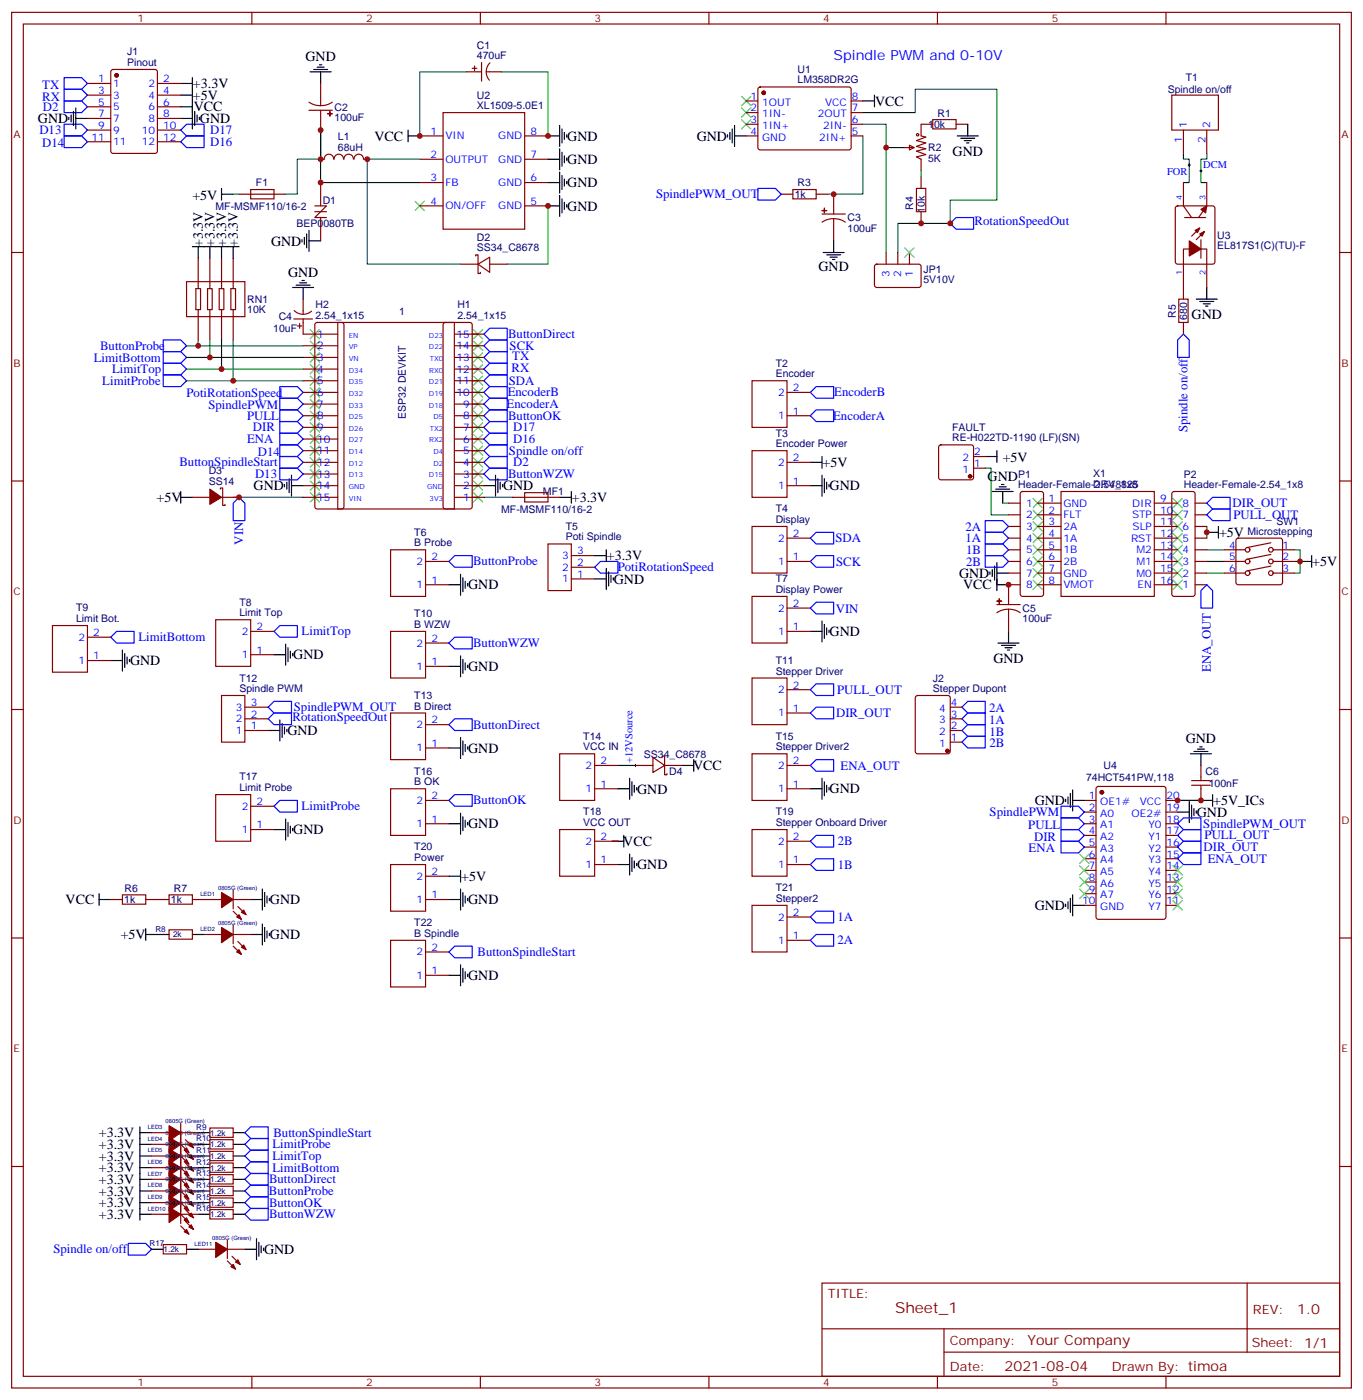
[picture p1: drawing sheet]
<svg xmlns="http://www.w3.org/2000/svg" width="412mm" height="424mm" viewBox="0 0 412 424" stroke-linecap="round" stroke-linejoin="round" font-family="sans-serif">
<defs><g id="words">
<text font-size="4.6" fill="#800" x="270.8" y="397.3">Sheet_1</text>
<g font-size="4.2">
<text x="92.4" y="18.5">GND</text>
<text x="58.4" y="26.7">+3.3V</text>
<text x="58.4" y="30.2">+5V</text>
<text x="58.6" y="33.7">VCC</text>
<text x="264.8" y="32">VCC</text>
<text x="11.5" y="37.3">GND</text>
<text x="60.5" y="37.2">GND</text>
<text x="113.3" y="42.5">VCC</text>
<text x="171.6" y="42.5">GND</text>
<text x="210.8" y="42.6">GND</text>
<text x="288.2" y="47.2">GND</text>
<text x="171.6" y="49.6">GND</text>
<text x="171.6" y="56.7">GND</text>
<text x="58.2" y="60.5">+5V</text>
<text x="171.6" y="63.7">GND</text>
<text x="61.4" y="74.7" transform="rotate(-90 61.4 74.7)">+3.3V</text>
<text x="64.9" y="74.7" transform="rotate(-90 64.9 74.7)">+3.3V</text>
<text x="68.5" y="74.7" transform="rotate(-90 68.5 74.7)">+3.3V</text>
<text x="72" y="74.7" transform="rotate(-90 72 74.7)">+3.3V</text>
<text x="82" y="74.3">GND</text>
<text x="87.1" y="83.8">GND</text>
<text x="247.6" y="82.1">GND</text>
<text x="360.5" y="96.6">GND</text>
<text x="248.9" y="141.3">+5V</text>
<text x="303.4" y="139.9">+5V</text>
<text x="76.7" y="148.4">GND</text>
<text x="152.2" y="148.4">GND</text>
<text x="251" y="148.4">GND</text>
<text x="298.8" y="145.6">GND</text>
<text x="47.4" y="152">+5V</text>
<text x="173" y="151.9">+3.3V</text>
<text x="368.8" y="162.5">+5V</text>
<text x="183.6" y="169.5">+3.3V</text>
<text x="397.1" y="171.3">+5V</text>
<text x="141.6" y="178.4">GND</text>
<text x="185.7" y="176.6">GND</text>
<text x="290.2" y="174.8">GND</text>
<text x="291.4" y="178.3">VCC</text>
<text x="251" y="192.5">GND</text>
<text x="39.3" y="201.3">GND</text>
<text x="88.7" y="199.5">GND</text>
<text x="141.6" y="203.1">GND</text>
<text x="300.6" y="200.6">GND</text>
<text x="87" y="222.5">GND</text>
<text x="141.6" y="227.8">GND</text>
<text x="358.8" y="224.9">GND</text>
<text x="209.7" y="233.1">VCC</text>
<text x="192.8" y="240.1">GND</text>
<text x="251" y="240.1">GND</text>
<text x="313.1" y="243.7">GND</text>
<text x="367.1" y="243.6">+5V_ICs</text>
<text x="141.6" y="250.7">GND</text>
<text x="362.1" y="247.2">GND</text>
<text x="88.7" y="252.4">GND</text>
<text x="188.6" y="256">VCC</text>
<text x="192.8" y="263.1">GND</text>
<text x="139.5" y="266.5">+5V</text>
<text x="19.9" y="273.6">VCC</text>
<text x="81.7" y="273.6">GND</text>
<text x="141.6" y="273.6">GND</text>
<text x="313.1" y="275.4">GND</text>
<text x="36.5" y="284.2">+5V</text>
<text x="81.7" y="284.2">GND</text>
<text x="141.6" y="296.5">GND</text>
<text x="29.9" y="344.2">+3.3V</text>
<text x="29.9" y="347.7">+3.3V</text>
<text x="29.9" y="351.3">+3.3V</text>
<text x="29.9" y="354.8">+3.3V</text>
<text x="29.9" y="358.3">+3.3V</text>
<text x="29.9" y="361.8">+3.3V</text>
<text x="29.9" y="365.4">+3.3V</text>
<text x="29.9" y="368.9">+3.3V</text>
<text x="79.9" y="379.5">GND</text>
</g>
<text font-size="4.2" fill="#00f" x="252.2" y="18.2">Spindle PWM and 0-10V</text>
<g font-size="4.2" fill="#800">
<text x="392.5" y="397.5">1.0</text>
<text x="310.9" y="407.1">Your Company</text>
<text x="304" y="414.9">2021-08-04</text>
</g>
<g font-size="3.9" fill="#00f">
<text x="12.8" y="26.9">TX</text>
<text x="12.8" y="30.5">RX</text>
<text x="13" y="33.5">D2</text>
<text x="11.9" y="40.6">D13</text>
<text x="63.6" y="40.6">D17</text>
<text x="12.8" y="44.5">D14</text>
<text x="63.6" y="44.1">D16</text>
<text x="198.5" y="59.9">SpindlePWM_OUT</text>
<text x="294.9" y="68.2">RotationSpeedOut</text>
<text x="30.3" y="105.9">ButtonProbe</text>
<text x="153.7" y="102.3">ButtonDirect</text>
<text x="154.2" y="105.9">SCK</text>
<text x="28.4" y="109.4">LimitBottom</text>
<text x="33.9" y="112.9">LimitTop</text>
<text x="154.8" y="112.5">RX</text>
<text x="155" y="109">TX</text>
<text x="31" y="116.4">LimitProbe</text>
<text x="153.6" y="120">EncoderB</text>
<text x="154" y="116.5">SDA</text>
<text x="252.4" y="120">EncoderB</text>
<text x="56.4" y="120">PotiRotationSpeed</text>
<text x="63" y="123.9">SpindlePWM</text>
<text x="153.3" y="123.5">EncoderA</text>
<text x="74.8" y="127">PULL</text>
<text x="76.5" y="130.6">DIR</text>
<text x="153.7" y="127">ButtonOK</text>
<text x="155.3" y="130.6">D17</text>
<text x="252.1" y="127">EncoderA</text>
<text x="359.3" y="130.8" transform="rotate(-90 359.3 130.8)">Spindle on/off</text>
<text x="74.8" y="134.1">ENA</text>
<text x="154" y="137.6">Spindle on/off</text>
<text x="155.3" y="134.1">D16</text>
<text x="54.3" y="141.1">ButtonSpindleStart</text>
<text x="78" y="138">D14</text>
<text x="155.3" y="141.1">D2</text>
<text x="77.2" y="144.7">D13</text>
<text x="153.7" y="144.6">ButtonWZW</text>
<text x="372.9" y="153.6">DIR_OUT</text>
<text x="292.1" y="160.5">2A</text>
<text x="373.2" y="157.1">PULL_OUT</text>
<text x="73.6" y="164.8" transform="rotate(-90 73.6 164.8)">VIN</text>
<text x="252.7" y="164.1">SDA</text>
<text x="292.1" y="164.1">1A</text>
<text x="292.3" y="167.6">1B</text>
<text x="143.1" y="171.1">ButtonProbe</text>
<text x="186.9" y="172.9">PotiRotationSpeed</text>
<text x="252.9" y="171.1">SCK</text>
<text x="292.3" y="171.1">2B</text>
<text x="252.9" y="185.4">VIN</text>
<text x="41.9" y="194.1">LimitBottom</text>
<text x="91.3" y="192.3">LimitTop</text>
<text x="143.1" y="195.8">ButtonWZW</text>
<text x="366.4" y="203.4" transform="rotate(-90 366.4 203.4)">ENA_OUT</text>
<text x="88.9" y="215.3">SpindlePWM_OUT</text>
<text x="253.3" y="210">PULL_OUT</text>
<text x="299.3" y="215.6">2A</text>
<text x="88.5" y="218.3">RotationSpeedOut</text>
<text x="143.1" y="220.5">ButtonDirect</text>
<text x="253" y="217.1">DIR_OUT</text>
<text x="299.3" y="219.1">1A</text>
<text x="299.4" y="222.6">1B</text>
<text x="299.4" y="226.2">2B</text>
<text x="254.3" y="232.9">ENA_OUT</text>
<text x="91.3" y="245.2">LimitProbe</text>
<text x="143.1" y="243.4">ButtonOK</text>
<text x="299.4" y="247">SpindlePWM</text>
<text x="311.1" y="250.9">PULL</text>
<text x="364.1" y="250.6">SpindlePWM_OUT</text>
<text x="253.5" y="255.8">2B</text>
<text x="311.2" y="257.8">ENA</text>
<text x="312.9" y="254.4">DIR</text>
<text x="364.2" y="257.6">DIR_OUT</text>
<text x="364.5" y="254">PULL_OUT</text>
<text x="253.5" y="262.8">1B</text>
<text x="365.4" y="261.1">ENA_OUT</text>
<text x="253.4" y="278.7">1A</text>
<text x="253.4" y="285.8">2A</text>
<text x="144.5" y="289.4">ButtonSpindleStart</text>
<text x="82.4" y="347.5">LimitProbe</text>
<text x="82.7" y="344.1">ButtonSpindleStart</text>
<text x="82.4" y="351">LimitTop</text>
<text x="81.4" y="358.1">ButtonDirect</text>
<text x="82.4" y="354.6">LimitBottom</text>
<text x="81.4" y="361.6">ButtonProbe</text>
<text x="81.4" y="365.1">ButtonOK</text>
<text x="81.4" y="368.7">ButtonWZW</text>
<text x="16.2" y="379.2">Spindle on/off</text>
</g>
<g font-size="3.9" fill="#800">
<text x="250.5" y="392.9">TITLE:</text>
<text x="379.1" y="397.5">REV:</text>
<text x="287.4" y="407.1">Company:</text>
<text x="378.7" y="407.7">Sheet: 1/1</text>
<text x="287.4" y="414.7">Date:</text>
<text x="336.4" y="414.8">Drawn By: timoa</text>
</g>
<g font-size="3.2" fill="#800">
<text x="41.6" y="6.7">1</text>
<text x="110.8" y="6.7">2</text>
<text x="179.9" y="6.7">3</text>
<text x="249.1" y="6.7">4</text>
<text x="318.2" y="6.7">5</text>
<text x="4.1" y="41.8">A</text>
<text x="405.9" y="41.8">A</text>
<text x="4.1" y="111">B</text>
<text x="405.9" y="111">B</text>
<text x="4.1" y="180.1">C</text>
<text x="405.9" y="180.1">C</text>
<text x="4.1" y="249.3">D</text>
<text x="405.9" y="249.3">D</text>
<text x="4.1" y="318.4">E</text>
<text x="405.9" y="318.4">E</text>
<text x="41.6" y="419.5">1</text>
<text x="110.8" y="419.5">2</text>
<text x="179.9" y="419.5">3</text>
<text x="249.1" y="419.5">4</text>
<text x="318.2" y="419.5">5</text>
</g>
<g font-size="3.2" fill="#000080">
<text x="38.5" y="16.7">J1</text>
<text x="144.3" y="17.9">470uF</text>
<text x="144.3" y="14.7">C1</text>
<text x="38.5" y="20">Pinout</text>
<text x="241.3" y="22">U1</text>
<text x="144.3" y="29.8">U2</text>
<text x="241.3" y="25.3">LM358DR2G</text>
<text x="353.3" y="28.1">Spindle on/off</text>
<text x="358.8" y="24.5">T1</text>
<text x="101.2" y="33.5">C2</text>
<text x="144.3" y="33">XL1509-5.0E1</text>
<text x="283.6" y="35.5">R1</text>
<text x="101.2" y="36.6">100uF</text>
<text x="280.8" y="38.7">10k</text>
<text x="102.2" y="45.6">68uH</text>
<text x="102.2" y="42.5">L1</text>
<text x="280.8" y="45.8">R2</text>
<text x="280.8" y="49">5K</text>
<text x="77.5" y="56.4">F1</text>
<text x="240.4" y="59.9">1k</text>
<text x="241.3" y="56.4">R3</text>
<text x="65.2" y="63.5">MF-MSMF110/16-2</text>
<text x="97.6" y="61.7">D1</text>
<text x="276.3" y="63.5" transform="rotate(-90 276.3 63.5)">R4</text>
<text x="279.8" y="64.4" transform="rotate(-90 279.8 64.4)">10k</text>
<text x="89.7" y="68.7">BEP0080TB</text>
<text x="256.5" y="70.2">100uF</text>
<text x="256.5" y="67">C3</text>
<text x="144.3" y="76.1">SS34_C8678</text>
<text x="144.3" y="72.9">D2</text>
<text x="368.3" y="75.5">EL817S1(C)(TU)-F</text>
<text x="368.3" y="72.3">U3</text>
<text x="279.4" y="82.5">JP1</text>
<text x="279.4" y="85.7">5V10V</text>
<text x="74.8" y="94.8">10K</text>
<text x="74.8" y="91.7">RN1</text>
<text x="95.4" y="93.3">H2</text>
<text x="120.8" y="95.2">1</text>
<text x="138.4" y="93.3">H1</text>
<text x="82.7" y="100.5">10uF</text>
<text x="84.3" y="97">C4</text>
<text x="95.4" y="96.5">2.54_1x15</text>
<text x="138.4" y="96.5">2.54_1x15</text>
<text x="355.7" y="96.2" transform="rotate(-90 355.7 96.2)">R5</text>
<text x="359.2" y="96.8" transform="rotate(-90 359.2 96.8)">680</text>
<text x="234.7" y="110.9">T2</text>
<text x="234.7" y="114.2">Encoder</text>
<text x="122.8" y="126.7" transform="rotate(-90 122.8 126.7)">ESP32 DEVKIT</text>
<text x="288.1" y="130.4">FAULT</text>
<text x="234.7" y="135.3">Encoder Power</text>
<text x="234.7" y="132.1">T3</text>
<text x="288.1" y="133.6">RE-H022TD-1190 (LF)(SN)</text>
<text x="63.2" y="143.4">D3</text>
<text x="63.2" y="146.6">SS14</text>
<text x="164.3" y="149.9">MF1</text>
<text x="308.1" y="147.7">Header-Female-2.54_1x8</text>
<text x="308.1" y="144.5">P1</text>
<text x="330.8" y="147.6">DRV8825</text>
<text x="330.8" y="144.4">X1</text>
<text x="358.2" y="147.7">Header-Female-2.54_1x8</text>
<text x="358.2" y="144.5">P2</text>
<text x="151.7" y="155.2">MF-MSMF110/16-2</text>
<text x="234.7" y="155">T4</text>
<text x="171.2" y="160.4">T5</text>
<text x="234.7" y="158.3">Display</text>
<text x="377.4" y="161.8">Microstepping</text>
<text x="386.3" y="158.7">SW1</text>
<text x="125.3" y="165.3">B Probe</text>
<text x="125.3" y="162.1">T6</text>
<text x="171.2" y="163.5">Poti Spindle</text>
<text x="234.7" y="179.4">Display Power</text>
<text x="234.7" y="176.2">T7</text>
<text x="23" y="185">T9</text>
<text x="72.4" y="183.2">T8</text>
<text x="309.4" y="185.2">C5</text>
<text x="23" y="188.2">Limit Bot.</text>
<text x="72.4" y="186.5">Limit Top</text>
<text x="125.3" y="190">B WZW</text>
<text x="125.3" y="186.8">T10</text>
<text x="309.4" y="188.3">100uF</text>
<text x="234.7" y="200.9">T11</text>
<text x="72.4" y="209.4">Spindle PWM</text>
<text x="72.4" y="206.2">T12</text>
<text x="234.7" y="204.1">Stepper Driver</text>
<text x="282.2" y="209.4">Stepper Dupont</text>
<text x="282.2" y="206.2">J2</text>
<text x="125.3" y="214.7">B Direct</text>
<text x="125.3" y="211.5">T13</text>
<text x="176.5" y="227">VCC IN</text>
<text x="176.5" y="223.8">T14</text>
<text x="234.7" y="227">Stepper Driver2</text>
<text x="234.7" y="223.8">T15</text>
<text x="194.8" y="229.3">SS34_C8678</text>
<text x="333.9" y="232.8">U4</text>
<text x="72.4" y="239.4">Limit Probe</text>
<text x="72.4" y="236.2">T17</text>
<text x="125.3" y="237.6">B OK</text>
<text x="125.3" y="234.4">T16</text>
<text x="202.5" y="234.6">D4</text>
<text x="328.6" y="236.3">74HCT541PW,118</text>
<text x="364.8" y="234.5">C6</text>
<text x="365.7" y="238.1">100nF</text>
<text x="176.5" y="250">VCC OUT</text>
<text x="176.5" y="246.7">T18</text>
<text x="234.7" y="250">Stepper Onboard Driver</text>
<text x="234.7" y="246.7">T19</text>
<text x="125.3" y="257.3">T20</text>
<text x="125.3" y="260.6">Power</text>
<text x="37.7" y="269.8">R6</text>
<text x="52.6" y="269.8">R7</text>
<text x="234.7" y="269.7">T21</text>
<text x="37.6" y="273.3">1k</text>
<text x="51.7" y="273.3">1k</text>
<text x="234.7" y="272.9">Stepper2</text>
<text x="125.3" y="280.3">T22</text>
<text x="125.3" y="283.5">B Spindle</text>
</g>
<g font-size="3.2" fill="#00f">
<text x="29.7" y="24.9">1</text>
<text x="29.7" y="28.4">3</text>
<text x="34.2" y="26.3">1</text>
<text x="34.2" y="29.8">3</text>
<text x="44.9" y="26.3">2</text>
<text x="44.9" y="29.8">4</text>
<text x="49.4" y="24.9">2</text>
<text x="49.4" y="28.4">4</text>
<text x="29.7" y="32">5</text>
<text x="29.7" y="35.5">7</text>
<text x="34.2" y="33.4">5</text>
<text x="44.9" y="33.4">6</text>
<text x="49.4" y="32">6</text>
<text x="49.4" y="35.5">8</text>
<text x="227.1" y="30.2">1</text>
<text x="227.1" y="33.7">2</text>
<text x="230.6" y="32">1OUT</text>
<text x="230.6" y="35.5">1IN-</text>
<text x="247.4" y="35.5">2OUT</text>
<text x="249.6" y="32">VCC</text>
<text x="257.7" y="33.7">7</text>
<text x="257.7" y="30.2">8</text>
<text x="29.7" y="39">9</text>
<text x="34.2" y="36.9">7</text>
<text x="34.2" y="40.4">9</text>
<text x="42.9" y="40.4">10</text>
<text x="44.9" y="36.9">8</text>
<text x="49.4" y="39">10</text>
<text x="130.3" y="40.8">1</text>
<text x="160.5" y="40.8">8</text>
<text x="227.1" y="37.3">3</text>
<text x="227.1" y="40.8">4</text>
<text x="230.6" y="39">1IN+</text>
<text x="249.1" y="39">2IN-</text>
<text x="257.7" y="40.8">5</text>
<text x="257.7" y="37.3">6</text>
<text x="359.1" y="38.7" transform="rotate(-90 359.1 38.7)">1</text>
<text x="366.2" y="38.7" transform="rotate(-90 366.2 38.7)">2</text>
<text x="27.7" y="42.5">11</text>
<text x="34.2" y="44">11</text>
<text x="42.9" y="44">12</text>
<text x="49.4" y="42.5">12</text>
<text x="130.3" y="47.8">2</text>
<text x="134.8" y="42.2">VIN</text>
<text x="150.8" y="42.2">GND</text>
<text x="160.5" y="47.8">7</text>
<text x="230.6" y="42.5">GND</text>
<text x="247.9" y="42.5">2IN+</text>
<text x="357.7" y="43.1" transform="rotate(-90 357.7 43.1)">1</text>
<text x="364.8" y="43.1" transform="rotate(-90 364.8 43.1)">2</text>
<text x="134.8" y="49.2">OUTPUT</text>
<text x="150.8" y="49.2">GND</text>
<text x="353.1" y="53.1">FOR</text>
<text x="364.1" y="50.8">DCM</text>
<text x="130.3" y="54.9">3</text>
<text x="134.8" y="56.3">FB</text>
<text x="150.8" y="56.3">GND</text>
<text x="160.5" y="54.9">6</text>
<text x="130.3" y="61.9">4</text>
<text x="134.8" y="63.4">ON/OFF</text>
<text x="150.8" y="63.4">GND</text>
<text x="160.5" y="61.9">5</text>
<text x="269.2" y="83.7" transform="rotate(-90 269.2 83.7)">3</text>
<text x="272.7" y="83.7" transform="rotate(-90 272.7 83.7)">2</text>
<text x="276.2" y="83.7" transform="rotate(-90 276.2 83.7)">1</text>
<text x="96" y="102.2">1</text>
<text x="96" y="105.7">2</text>
<text x="138.1" y="105.7">14</text>
<text x="138.1" y="102.2">15</text>
<text x="96" y="109.2">3</text>
<text x="96" y="112.7">4</text>
<text x="138.1" y="112.7">12</text>
<text x="138.1" y="109.2">13</text>
<text x="96" y="116.3">5</text>
<text x="96" y="119.8">6</text>
<text x="138.1" y="119.8">10</text>
<text x="138.1" y="116.3">11</text>
<text x="235.4" y="119.8">2</text>
<text x="239.9" y="118.4">2</text>
<text x="96" y="123.3">7</text>
<text x="140.2" y="123.3">9</text>
<text x="239.9" y="125.4">1</text>
<text x="96" y="126.9">8</text>
<text x="96" y="130.4">9</text>
<text x="140.2" y="130.4">7</text>
<text x="140.2" y="126.9">8</text>
<text x="235.4" y="126.9">1</text>
<text x="96" y="133.9">10</text>
<text x="96" y="137.4">11</text>
<text x="140.2" y="137.4">5</text>
<text x="140.2" y="133.9">6</text>
<text x="294.7" y="137.8">2</text>
<text x="96" y="141">12</text>
<text x="140.2" y="141">4</text>
<text x="235.4" y="141">2</text>
<text x="239.9" y="139.6">2</text>
<text x="291.2" y="143.1">1</text>
<text x="291.2" y="139.6">2</text>
<text x="294.7" y="141.3">1</text>
<text x="96" y="144.5">13</text>
<text x="96" y="148">14</text>
<text x="140.2" y="148">2</text>
<text x="140.2" y="144.5">3</text>
<text x="235.4" y="148">1</text>
<text x="239.9" y="146.6">1</text>
<text x="96" y="151.6">15</text>
<text x="140.2" y="151.6">1</text>
<text x="310.4" y="153.3">1</text>
<text x="317.2" y="151.9">1</text>
<text x="317.2" y="155.4">2</text>
<text x="321.7" y="153.3">GND</text>
<text x="342.6" y="153.3">DIR</text>
<text x="351" y="151.9">9</text>
<text x="351" y="155.4">10</text>
<text x="357.8" y="153.3">8</text>
<text x="310.4" y="156.8">2</text>
<text x="310.4" y="160.4">3</text>
<text x="317.2" y="159">3</text>
<text x="321.7" y="156.8">FLT</text>
<text x="321.7" y="160.4">2A</text>
<text x="342.5" y="156.8">STP</text>
<text x="342.7" y="160.4">SLP</text>
<text x="351" y="159">11</text>
<text x="357.8" y="160.4">6</text>
<text x="357.8" y="156.8">7</text>
<text x="174.6" y="167.8">3</text>
<text x="235.4" y="163.9">2</text>
<text x="239.9" y="162.5">2</text>
<text x="310.4" y="163.9">4</text>
<text x="310.4" y="167.4">5</text>
<text x="317.2" y="162.5">4</text>
<text x="317.2" y="166">5</text>
<text x="321.7" y="163.9">1A</text>
<text x="321.7" y="167.4">1B</text>
<text x="342.2" y="163.9">RST</text>
<text x="343.9" y="167.4">M2</text>
<text x="351" y="162.5">12</text>
<text x="351" y="166">13</text>
<text x="357.8" y="167.4">4</text>
<text x="357.8" y="163.9">5</text>
<text x="371.9" y="166">4</text>
<text x="388.1" y="166">1</text>
<text x="126" y="171">2</text>
<text x="130.5" y="169.5">2</text>
<text x="170.1" y="172.7">2</text>
<text x="170.1" y="169.2">3</text>
<text x="174.6" y="171.3">2</text>
<text x="235.4" y="171">1</text>
<text x="239.9" y="169.5">1</text>
<text x="310.4" y="171">6</text>
<text x="317.2" y="169.5">6</text>
<text x="317.2" y="173.1">7</text>
<text x="321.7" y="171">2B</text>
<text x="343.9" y="171">M1</text>
<text x="351" y="169.5">14</text>
<text x="351" y="173.1">15</text>
<text x="357.8" y="171">3</text>
<text x="371.9" y="169.5">5</text>
<text x="371.9" y="173.1">6</text>
<text x="388.1" y="169.5">2</text>
<text x="388.1" y="173.1">3</text>
<text x="126" y="178">1</text>
<text x="130.5" y="176.6">1</text>
<text x="170.1" y="176.2">1</text>
<text x="174.6" y="174.8">1</text>
<text x="310.4" y="174.5">7</text>
<text x="310.4" y="178">8</text>
<text x="317.2" y="176.6">8</text>
<text x="321.7" y="174.5">GND</text>
<text x="321.7" y="178">VMOT</text>
<text x="343.9" y="174.5">M0</text>
<text x="344.2" y="178">EN</text>
<text x="351" y="176.6">16</text>
<text x="357.8" y="178">1</text>
<text x="357.8" y="174.5">2</text>
<text x="235.4" y="185.1">2</text>
<text x="239.9" y="183.7">2</text>
<text x="77.6" y="190.7">2</text>
<text x="239.9" y="190.7">1</text>
<text x="23.7" y="193.9">2</text>
<text x="28.2" y="192.5">2</text>
<text x="73.1" y="192.1">2</text>
<text x="77.6" y="197.8">1</text>
<text x="126" y="195.7">2</text>
<text x="130.5" y="194.2">2</text>
<text x="235.4" y="192.1">1</text>
<text x="23.7" y="200.9">1</text>
<text x="28.2" y="199.5">1</text>
<text x="73.1" y="199.2">1</text>
<text x="126" y="202.7">1</text>
<text x="130.5" y="201.3">1</text>
<text x="235.4" y="209.8">2</text>
<text x="239.9" y="208.4">2</text>
<text x="71.4" y="215.1">3</text>
<text x="75.8" y="213.6">3</text>
<text x="239.9" y="215.4">1</text>
<text x="284.2" y="215.4">4</text>
<text x="287.7" y="213.6">4</text>
<text x="71.4" y="218.6">2</text>
<text x="75.8" y="220.7">1</text>
<text x="75.8" y="217.2">2</text>
<text x="126" y="220.3">2</text>
<text x="130.5" y="218.9">2</text>
<text x="235.4" y="216.8">1</text>
<text x="284.2" y="218.9">3</text>
<text x="287.7" y="220.7">2</text>
<text x="287.7" y="217.2">3</text>
<text x="71.4" y="222.1">1</text>
<text x="126" y="227.4">1</text>
<text x="130.5" y="226">1</text>
<text x="284.2" y="226">1</text>
<text x="284.2" y="222.5">2</text>
<text x="287.7" y="224.2">1</text>
<text x="177.2" y="232.7">2</text>
<text x="181.7" y="231.3">2</text>
<text x="191.4" y="230.9" transform="rotate(-90 191.4 230.9)">+12VSource</text>
<text x="235.4" y="232.7">2</text>
<text x="239.9" y="231.3">2</text>
<text x="177.2" y="239.7">1</text>
<text x="181.7" y="238.3">1</text>
<text x="235.4" y="239.7">1</text>
<text x="239.9" y="238.3">1</text>
<text x="73.1" y="245">2</text>
<text x="77.6" y="243.6">2</text>
<text x="126" y="243.3">2</text>
<text x="130.5" y="241.9">2</text>
<text x="329.4" y="241.9">1</text>
<text x="329.4" y="245.4">2</text>
<text x="332.9" y="243.6">OE1#</text>
<text x="344.9" y="243.6">VCC</text>
<text x="353" y="245.4">19</text>
<text x="353" y="241.9">20</text>
<text x="77.6" y="250.7">1</text>
<text x="126" y="250.3">1</text>
<text x="130.5" y="248.9">1</text>
<text x="329.4" y="248.9">3</text>
<text x="332.9" y="247.2">A0</text>
<text x="332.9" y="250.7">A1</text>
<text x="342.4" y="247.2">OE2#</text>
<text x="347.5" y="250.7">Y0</text>
<text x="353" y="248.9">18</text>
<text x="73.1" y="252.1">1</text>
<text x="177.2" y="255.6">2</text>
<text x="181.7" y="254.2">2</text>
<text x="235.4" y="255.6">2</text>
<text x="239.9" y="254.2">2</text>
<text x="329.4" y="252.4">4</text>
<text x="329.4" y="256">5</text>
<text x="332.9" y="254.2">A2</text>
<text x="332.9" y="257.7">A3</text>
<text x="347.5" y="257.7">Y2</text>
<text x="347.5" y="254.2">Y1</text>
<text x="353" y="256">16</text>
<text x="353" y="252.4">17</text>
<text x="177.2" y="262.7">1</text>
<text x="181.7" y="261.3">1</text>
<text x="235.4" y="262.7">1</text>
<text x="239.9" y="261.3">1</text>
<text x="329.4" y="259.5">6</text>
<text x="329.4" y="263">7</text>
<text x="332.9" y="261.3">A4</text>
<text x="347.5" y="261.3">Y3</text>
<text x="353" y="263">14</text>
<text x="353" y="259.5">15</text>
<text x="126" y="266.2">2</text>
<text x="130.5" y="264.8">2</text>
<text x="329.4" y="266.6">8</text>
<text x="332.9" y="264.8">A5</text>
<text x="332.9" y="268.3">A6</text>
<text x="347.5" y="268.3">Y5</text>
<text x="347.5" y="264.8">Y4</text>
<text x="353" y="266.6">13</text>
<text x="126" y="273.3">1</text>
<text x="130.5" y="271.9">1</text>
<text x="327.4" y="273.6">10</text>
<text x="329.4" y="270.1">9</text>
<text x="332.9" y="271.9">A7</text>
<text x="332.9" y="275.4">GND</text>
<text x="347.5" y="275.4">Y7</text>
<text x="347.5" y="271.9">Y6</text>
<text x="353" y="273.6">11</text>
<text x="353" y="270.1">12</text>
<text x="235.4" y="278.6">2</text>
<text x="239.9" y="277.1">2</text>
<text x="130.5" y="287.7">2</text>
<text x="235.4" y="285.6">1</text>
<text x="239.9" y="284.2">1</text>
<text x="126" y="289.1">2</text>
<text x="126" y="296.2">1</text>
<text x="130.5" y="294.8">1</text>
</g>
<g font-size="2.5" fill="#00f">
<text x="357.7" y="60.5" transform="rotate(-90 357.7 60.5)">4</text>
<text x="364.8" y="60.5" transform="rotate(-90 364.8 60.5)">3</text>
<text x="357.7" y="83.3" transform="rotate(-90 357.7 83.3)">1</text>
<text x="364.8" y="83.3" transform="rotate(-90 364.8 83.3)">2</text>
</g>
<g font-size="2.5" fill="#000080">
<text x="47" y="281.9">R8</text>
<text x="52.3" y="283.7">2k</text>
<text x="59.4" y="341.9">R9</text>
<text x="59.4" y="345.4">R10</text>
<text x="63.6" y="343.7">1.2k</text>
<text x="63.6" y="347.2">1.2k</text>
<text x="59.4" y="348.9">R11</text>
<text x="59.4" y="352.5">R12</text>
<text x="63.6" y="350.7">1.2k</text>
<text x="59.4" y="356">R13</text>
<text x="59.4" y="359.5">R14</text>
<text x="63.6" y="354.2">1.2k</text>
<text x="63.6" y="357.8">1.2k</text>
<text x="59.4" y="363.1">R15</text>
<text x="63.6" y="361.3">1.2k</text>
<text x="63.6" y="364.8">1.2k</text>
<text x="59.4" y="366.6">R16</text>
<text x="63.6" y="368.3">1.2k</text>
<text x="45.3" y="377.2">R17</text>
<text x="49.5" y="378.9">1.2k</text>
</g>
<g font-size="2.1" fill="#00f">
<text x="105.6" y="102.1">EN</text>
<text x="105.6" y="105.7">VP</text>
<text x="129.8" y="102.1">D23</text>
<text x="129.8" y="105.7">D22</text>
<text x="105.6" y="109.2">VN</text>
<text x="105.6" y="112.7">D34</text>
<text x="129.8" y="112.7">RX0</text>
<text x="130" y="109.2">TX0</text>
<text x="105.6" y="116.3">D35</text>
<text x="105.6" y="119.8">D32</text>
<text x="129.8" y="116.3">D21</text>
<text x="129.8" y="119.8">D19</text>
<text x="105.6" y="123.3">D33</text>
<text x="129.8" y="123.3">D18</text>
<text x="105.6" y="126.8">D25</text>
<text x="105.6" y="130.4">D26</text>
<text x="130" y="130.4">TX2</text>
<text x="131.1" y="126.8">D5</text>
<text x="105.6" y="133.9">D27</text>
<text x="105.6" y="137.4">D14</text>
<text x="129.8" y="133.9">RX2</text>
<text x="131.1" y="137.4">D4</text>
<text x="105.6" y="141">D12</text>
<text x="131.1" y="141">D2</text>
<text x="105.6" y="144.5">D13</text>
<text x="105.6" y="148">GND</text>
<text x="129.3" y="148">GND</text>
<text x="129.8" y="144.5">D15</text>
<text x="105.6" y="151.5">VIN</text>
<text x="130" y="151.5">3V3</text>
</g>
<g font-size="1.8" fill="#000080">
<text x="66" y="269.3">0805G (Green)</text>
<text x="60.6" y="271.1">LED1</text>
<text x="60.6" y="281.7">LED2</text>
<text x="66" y="279.9">0805G (Green)</text>
<text x="44.7" y="341.6">LED3</text>
<text x="50.1" y="339.9">0805G (Green)</text>
<text x="44.7" y="345.2">LED4</text>
<text x="50.1" y="343.4">0805G (Green)</text>
<text x="50.1" y="346.9">0805G (Green)</text>
<text x="44.7" y="348.7">LED5</text>
<text x="44.7" y="352.2">LED6</text>
<text x="50.1" y="350.4">0805G (Green)</text>
<text x="50.1" y="354">0805G (Green)</text>
<text x="44.7" y="355.8">LED7</text>
<text x="44.7" y="359.3">LED8</text>
<text x="50.1" y="357.5">0805G (Green)</text>
<text x="44.7" y="362.8">LED9</text>
<text x="50.1" y="361">0805G (Green)</text>
<text x="50.1" y="364.6">0805G (Green)</text>
<text x="44.7" y="366.3">LED10</text>
<text x="58.9" y="376.9">LED11</text>
<text x="64.2" y="375.1">0805G (Green)</text>
</g>
</g></defs>
<g fill="none" stroke="#870000" stroke-width=".35">
<path d="M3.5 3.7h405.4v416.3h-405.4zM7.1 7.3h398.2v409.2h-398.2zM76.2 3.7v3.6M143.6 20v1.4M145.3 3.7v3.6M145.7 18.9v5.7M148.2 19a3.8 3.8 0 0 0-.1 5.3M214.5 3.7v3.6M283.6 3.7v3.6M352.8 3.7v3.6M26.5 25.3h7M26.5 28.8h7"/>
<path d="M26.5 32.3h7M26.5 35.8h7M26.5 39.4h7M33.7 21.2l.5-.2h12.7l.7 .5v24.2l-.4 .7h-13l-.6-.4-.1-24.3zM47.6 25.3h7.1M47.6 28.8h7.1M47.6 32.3h7.1M47.6 35.8h7.1M47.6 39.4h7.1M93.5 30.9l1.7 .8 1.8 .3M93.5 33.4h7M97 25.3v6.7"/>
<path d="M97 33.4v6M100.5 30.9l-1.6 .8-1.9 .3M134.1 34.1h24.6v35.3h-24.6zM141.1 21.7h4.6M142.9 20.7h1.4M147.1 21.7h4.6M225.8 37.6h3.5M225.8 30.6h3.5M225.8 34.1h3.5M229.5 26.5l.5-.2 27.1 .1 .4 .6v17.9l-.7 .5-27.1-.1-.4-.6v-17.7zM257.5 37.6h3.6M257.5 30.6h3.6"/>
<path d="M257.5 34.1h3.6M282.2 36.2h7.1v2.8h-7.1zM282.2 37.6h-3.5v3.5l1.4 .4-2.8 1 2.8 .8-2.8 1 2.8 .7-2.8 .7 2.8 1.1-2.8 .7 1.4 .7v3.5M289.3 37.6h3.5M354.5 28.8h14.2v10.6h-14.2zM358.1 39.4v7M365.1 39.4v7M26.5 42.9h7M47.6 42.9h7.1M72.3 58.8h14.1M75.8 57.4h7.1v2.8h-7.1zM97 55.2v7.1"/>
<path d="M100.9 48.2a1.41 1.41 0 0 0-1.4-1.5 1.41 1.41 0 0 0-1.4 1.5h-1.1M101.1 48.2a1.41 1.41 0 0 1 1.4-1.5 1.41 1.41 0 0 1 1.4 1.5M104.1 48.2a1.41 1.41 0 0 1 1.4-1.5 1.41 1.41 0 0 1 1.4 1.5M107.1 48.2a1.41 1.41 0 0 1 1.4-1.5 1.41 1.41 0 0 1 1.5 1.5M110.1 48.2h1M127 41.1h7.1M127 48.2h7.1M127 55.2h7.1M158.7 41.1h7.1M158.7 48.2h7.1M158.7 55.2h7.1M225.8 41.1h3.5"/>
<path d="M236.4 58.8h3.5M239.9 57.4h7v2.8h-7zM246.9 58.8h3.6M252.2 58.8v6M257.5 41.1h3.6M273.4 44.7h3.2M275.2 44l1.4 .7-1.4 .7zM277.3 57h2.8v7.1h-2.8zM278.7 53.5v3.5M358.1 55.2v7.1l2.4 3.5M365.1 55.2v7.1l-2.4 3.5M3.5 76.4h3.6"/>
<path d="M60 78.2v9.1M63.5 78.2v9.1M67 78.2v9.1M70.6 78.2v9.1M95.2 62.3h3.6l-3.6 3.5h3.6M95.2 64.1h3.6M97 65.8v7.1M127 62.3h7.1M139.3 79.9h5.3M143.9 77.5v-.4h.7v2.8M144.6 79.9l3.6-2.1v4.6zM144.6 79.9v2.9h.7v-.4"/>
<path d="M148.2 79.9h5.3M158.7 62.3h7.1M248.7 64.8h7.1M252.2 66.2l1.9 .2 1.7 .8M252.2 66.2l-1.8 .2-1.7 .8M252.2 66.2v6.7M268.1 76.4v3.5M271.6 76.4v3.5M275.2 76.4v3.5M278.7 64.1v3.5M355.8 62.5l.5-.2h10.6l.6 .4 .1 16.5-.5 .7h-10.8l-.6-.4-.1-16.5zM358.4 65.8h6.4"/>
<path d="M363 69l-2.5 2.5M363.4 72.5v5.7M364.4 70.1l-2.5 2.4M405.3 76.4h3.6M56.4 85.2h17.7v10.6h-17.7zM59.3 87.3h1.4v6.4h-1.4zM60 93.7v9.2M62.8 87.3h1.4v6.4h-1.4zM63.5 93.7v9.2M66.3 87.3h1.4v6.4h-1.4zM67 93.7v9.2M69.8 87.3h1.5v6.4h-1.5z"/>
<path d="M70.6 93.7v9.2M88.9 96.5h5.6M89 94a3.8 3.8 0 0 0 5.3 .1M90 98.6h1.4M90.7 97.9v1.4M91.7 96.5v4.6h10.5M91.7 90.5v4.6M95.5 97.8l.5-.2h7.4l.5 .2 .2 .5v55l-.3 .5-.4 .2h-7.4l-.5-.2-.3-.5v-55zM102.2 97.6h35.3v56.4h-35.3zM134.3 97.8l.5-.2h7.4l.5 .2 .2 .5v55l-.3 .5-.4 .2h-7.4l-.5-.2-.2-.5v-55zM264.8 80.1l.5-.2 13 .1 .4 .6-.1 6-.6 .4-13-.1-.4-.6v-5.7zM356.7 90.5h2.8v7.1h-2.8z"/>
<path d="M358.1 97.6v3.5M365.1 87v-11.6h-7v15.1M91.7 104.6h10.5M91.7 108.2h10.5M91.7 111.7h10.5M91.7 115.2h10.5M91.7 118.7h10.5M137.7 101.1h8.7M137.7 104.6h8.7M137.7 108.2h8.7M137.7 111.7h8.7M137.7 115.2h8.7"/>
<path d="M137.7 118.7h8.7M227.5 115.2h10.6v14.1h-10.6zM238.1 118.7h7.1M91.7 122.3h10.5M91.7 125.8h10.5M91.7 129.3h10.5M91.7 132.9h10.5M91.7 136.4h10.5M91.7 139.9h10.5M137.7 122.3h8.7M137.7 125.8h8.7M137.7 129.3h8.7"/>
<path d="M137.7 132.9h8.7M137.7 136.4h8.7M137.7 139.9h8.7M227.5 136.4h10.6v14.1h-10.6zM238.1 125.8h7.1M238.1 139.9h7.1M284.2 134.8l.5-.2h9.2l.5 .2 .2 .5v9.2l-.3 .5-.4 .2h-9.2l-.5-.2-.2-.5v-9.2zM294.6 138.1h3.5M3.5 145.6h3.6M58.2 150.5h5.3M66.7 148v-.3h.7v5.3h.7v-.4M67 150.5h5.3"/>
<path d="M91.7 143.4h10.5M91.7 147h10.5M91.7 150.5h10.5M137.7 143.4h8.7M137.7 147h8.7M137.7 150.5h8.7M155.2 150.5h14.1M158.7 149.1h7.1v2.8h-7.1zM227.5 159.3h10.6v14.1h-10.6zM238.1 147h7.1M294.6 141.7h3.5M305.2 152.3h3.5"/>
<path d="M305.2 155.8h3.5M305.2 159.3h3.5M308.9 148.9l.5-.2h5.6l.5 .2 .2 .5v30.4l-.2 .5-.5 .2h-5.6l-.5-.3-.2-.4v-30.4zM314 152.3h7M314 155.8h7M314 159.3h7M321 148.7h28.2v31.8h-28.2zM349.2 152.3h7.1M349.2 155.8h7.1M349.2 159.3h7.1M354.8 148.9l.4-.2h5.7l.5 .2 .2 .5v30.4l-.2 .5-.5 .2h-5.7l-.5-.3-.2-.4v-30.4zM361.6 152.3h3.5"/>
<path d="M361.6 155.8h3.5M361.6 159.3h3.5M405.3 145.6h3.6M118.2 166.4h10.6v14.1h-10.6zM128.8 169.9h7M128.8 177h7M165.8 164.6h7.1v14.1h-7.1zM172.9 175.2h7M172.9 171.7h7M172.9 168.1h7M238.1 162.8h7.1M238.1 169.9h7.1"/>
<path d="M305.2 162.8h3.5M305.2 166.4h3.5M305.2 169.9h3.5M305.2 173.4h3.5M308.7 177h-3.5v6M314 162.8h7M314 166.4h7M314 169.9h7M314 173.4h7M314 177h7M349.2 162.8h7.1M349.2 166.4h7.1"/>
<path d="M349.2 169.9h7.1M349.2 173.4h7.1M349.2 177h7.1M361.6 162.8h3.5M361.6 166.4h3.5M361.6 169.9h3.5M361.6 173.4h3.5M361.6 177h3.5M370.4 166.4h6.4M370.4 169.9h6.4M370.4 173.4h6.4M374.2 163l.4-.2h12.7l.5 .2 .3 .5v12.7l-.3 .5-.5 .3h-12.7l-.4-.3-.3-.5v-12.7z"/>
<path d="M384.5 171.3l-7 1.4M384.5 167.8l-7 1.4M384.5 164.3l-7 1.4M385.2 166.4h6.4M385.2 169.9h6.4M385.2 173.4h6.4M15.9 189.3h10.6v14.1h-10.6zM26.5 199.9h7M26.5 192.8h7M65.3 187.5h10.5v14.1h-10.5zM75.8 198.1h7.1M75.8 191.1h7.1"/>
<path d="M118.2 191.1h10.6v14.1h-10.6zM128.8 194.6h7M227.5 180.5h10.6v14.1h-10.6zM238.1 191.1h7.1M238.1 184h7.1M301.6 183h7.1M305.2 184.4l1.8 .2 1.7 .8M305.2 184.4l-1.9 .2-1.7 .8M305.2 184.4v6.7M3.5 214.7h3.6M67 210.5h7.1v14.1h-7.1zM74.1 217.5h7"/>
<path d="M74.1 214h7M118.2 215.8h10.6v14.1h-10.6zM128.8 201.6h7M128.8 219.3h7M227.5 205.2h10.6v14.1h-10.6zM238.1 215.8h7.1M238.1 208.7h7.1M277.2 210.7l.4-.2h9.2l.7 .4v16.5l-.4 .7h-9.5l-.6-.5-.1-16.4zM287.5 217.5h3.5M287.5 214h3.5M405.3 214.7h3.6M74.1 221.1h7"/>
<path d="M118.2 238.7h10.6v14.1h-10.6zM128.8 226.3h7M169.3 228.1h10.6v14.1h-10.6zM179.9 231.6h7.1M179.9 238.7h7.1M192.3 231.6h5.3M197.6 229.2l3.5 2.4-3.5 2.2zM200.4 229.2v-.4h.7v2.8M201.1 231.6v2.9h.7v-.4M201.1 231.6h5.3M227.5 228.1h10.6v14.1h-10.6zM238.1 231.6h7.1"/>
<path d="M238.1 238.7h7.1M287.5 224.6h3.5M287.5 221.1h3.5M331.8 238.2l.5-.2h19.8l.6 .4 .1 39.1-.5 .6-20 .1-.6-.5-.1-39zM360.5 237.6h5.7M360.5 236.2h5.7M363.4 231.6v4.6M363.4 237.6v4.6M65.3 240.5h10.5v14.1h-10.5zM75.8 251h7.1M75.8 244h7.1M128.8 249.3h7"/>
<path d="M128.8 242.2h7M169.3 251h10.6v14.1h-10.6zM179.9 254.6h7.1M227.5 251h10.6v14.1h-10.6zM238.1 254.6h7.1M328.1 249.3h3.5M328.1 242.2h3.5M328.1 245.7h3.5M328.1 252.8h3.5M328.1 256.3h3.5M328.1 259.9h3.5M352.8 249.3h3.5"/>
<path d="M352.8 242.2h3.5M352.8 245.7h3.5M352.8 252.8h3.5M352.8 256.3h3.5M352.8 259.9h3.5M33.5 272.2h3.5M37 270.8h7.1v2.8h-7.1zM44.1 272.2h7.1M51.2 270.8h7v2.8h-7zM58.2 272.2h8.8M70.6 272.2h5.2M70.6 269.4v5.6"/>
<path d="M70.6 280v5.6M70.6 275.7l2.4 2.5M72 274.3l2.4 2.5M118.2 261.6h10.6v14.1h-10.6zM128.8 272.2h7M128.8 265.1h7M179.9 261.6h7.1M227.5 274h10.6v14.1h-10.6zM238.1 261.6h7.1M238.1 277.5h7.1M328.1 263.4h3.5M328.1 266.9h3.5"/>
<path d="M328.1 270.4h3.5M328.1 274h3.5M352.8 263.4h3.5M352.8 266.9h3.5M352.8 270.4h3.5M352.8 274h3.5M3.5 283.8h3.6M51.2 281.4h7v2.8h-7zM61.7 282.8h5.3M70.6 282.8h5.2M70.6 286.3l2.4 2.5M72 284.9l2.4 2.5"/>
<path d="M118.2 284.6h10.6v14.1h-10.6zM128.8 295.1h7M128.8 288.1h7M238.1 284.6h7.1M405.3 283.8h3.6M54.7 339.9v30.4M3.5 353h3.6M45.9 346.3h5.3M45.9 349.8h5.3M45.9 353.3h5.3M45.9 356.9h5.3M45.9 342.8h5.3"/>
<path d="M54.7 342.8h5.3M56.1 348.4l2.5 2.5M56.1 351.9l2.5 2.5M56.1 355.5l2.5 2.4M56.1 359l2.5 2.5M56.1 344.9l2.5 2.4M60 346.3h-5.3l2.4 2.5M60 349.8h-5.3l2.4 2.5M60 353.3h-5.3l2.4 2.5M60 356.9h-5.3l2.4 2.4M63.5 341.3h7.1v2.9h-7.1zM63.5 344.9h7.1v2.8h-7.1z"/>
<path d="M63.5 348.4h7.1v2.8h-7.1zM63.5 351.9h7.1v2.9h-7.1zM63.5 355.5h7.1v2.8h-7.1zM63.5 359h7.1v2.8h-7.1zM405.3 353h3.6M45.9 360.4h5.3M45.9 363.9h5.3M45.9 367.5h5.3M49.4 376.6h7v2.8h-7zM54.7 371l2.4 2.5M56.1 362.5l2.5 2.5M56.1 366l2.5 2.5"/>
<path d="M56.1 369.6l2.5 2.4M60 360.4h-5.3l2.4 2.5M60 363.9h-5.3l2.4 2.5M60 367.5h-5.3l2.4 2.4M60 378h5.3M63.5 362.5h7.1v2.8h-7.1zM63.5 366h7.1v2.9h-7.1zM68.8 378h5.3M68.8 375.2v5.7M68.8 381.6l2.5 2.4M70.2 380.2l2.5 2.4M248.7 388.3h156.6v28.2h-156.6z"/>
<path d="M377.3 388.3v20.9M76.2 416.5v3.5M145.3 416.5v3.5M214.5 416.5v3.5M248.7 402.1h156.5M283.6 416.5v3.5M285.6 409.2h119.6M285.6 402.1v14.1M352.8 416.5v3.5"/>
<circle cx="277.6" cy="40.8" r=".35"/>
<circle cx="377.5" cy="166.4" r=".71"/>
<circle cx="377.5" cy="173.4" r=".71"/>
<circle cx="377.5" cy="169.9" r=".71"/>
<circle cx="384.5" cy="166.4" r=".71"/>
<circle cx="384.5" cy="169.9" r=".71"/>
<circle cx="384.5" cy="173.4" r=".71"/>
</g>
<g fill="none" stroke="#000" stroke-width=".35">
<path d="M96.7 19.6h.7M20.8 35.5v.7M21.5 34.8v2.1M22.2 33.7v4.3M22.9 35.8h3.6M22.9 32.7v6.3M54.7 28.8h3.5M54.7 32.3h3.5M54.7 35.8h3.5M54.7 25.3h3.5M58.2 23.5v15.5M58.9 33.7v4.3"/>
<path d="M59.6 34.8v2.1M60.3 35.5v.7M93.8 21.7h6.4M94.9 21h4.2M96 20.3h2.1M97 21.7v3.6M123.5 39.4v3.5M169.3 38v6.3M170 39v4.3M221.5 39v4.3M222.2 38v6.3M261.1 30.6h3.5"/>
<path d="M264.6 28.8v3.5M292.8 37.6v3.5M67 58.8h3.6M67 57v3.5M123.5 41.1h3.5M165.8 41.1h3.5M165.8 48.2h3.5M165.8 55.2h3.5M169.3 45v6.4M169.3 52.1v6.3M169.3 59.1v6.4M170 46.1v4.2"/>
<path d="M170 53.1v4.3M170.7 40.1v2.1M170.7 47.1v2.1M170.7 54.2v2.1M171.4 40.8v.7M171.4 47.8v.7M171.4 54.9v.7M220.1 40.8v.7M220.8 40.1v2.1M222.2 41.1h3.6M289.6 41.1h6.4M290.7 41.8h4.2"/>
<path d="M291.7 42.5h2.2M292.5 43.3h.7M58.2 74.6h14.1M60 74.6v3.6M63.5 74.6v3.6M67 74.6v3.6M70.6 74.6v3.6M91.4 72.5v.7M92.1 71.8v2.1M92.8 70.8v4.2M93.5 72.9h3.5M93.5 69.7v6.4"/>
<path d="M165.8 62.3h3.5M170 60.2v4.2M170.7 61.2v2.2M171.4 61.9v.8M249.1 76.4h6.3M250.1 77.1h4.3M251.2 77.8h2.1M251.9 78.5h.7M252.2 72.9v3.5M88.5 87h6.4M89.6 86.3h4.2M90.7 85.6h2.1"/>
<path d="M91.4 84.9h.7M91.7 87v3.5M361.9 90.5h6.4M363 91.2h4.2M364.1 91.9h2.1M364.8 92.6h.7M365.1 87v3.5M245.2 139.9h3.5M248.7 138.1v3.6M298.1 138.1h3.5M301.6 136.4v3.5M54.7 150.5h3.5"/>
<path d="M54.7 148.7v3.6M86.1 146.6v.7M86.8 145.9v2.1M87.5 144.9v4.2M88.2 147h3.5M88.2 143.8v6.3M146.4 147h3.5M149.9 143.8v6.3M150.6 144.9v4.2M151.3 145.9v2.1M152 146.6v.7M169.3 150.5h3.6"/>
<path d="M172.9 148.7v3.6M245.2 147h3.5M248.7 143.8v6.3M249.4 144.9v4.2M250.1 145.9v2.1M250.8 146.6v.7M300.2 148.7h6.4M301.3 148h4.2M302.3 147.3h2.1M303 146.6h.7M303.4 148.7v3.6M368.7 159.3v3.5"/>
<path d="M135.8 177h3.5M139.3 173.8v6.3M140.1 174.8v4.3M140.8 175.9v2.1M141.5 176.6v.7M179.9 175.2h3.5M179.9 168.1h3.5M183.4 166.4v3.5M183.4 172v6.4M184.1 173.1v4.2M184.9 174.1v2.1M185.6 174.8v.7"/>
<path d="M299.5 173.1v.7M300.2 172.4v2.1M300.9 171.3v4.2M301.6 173.4h3.6M301.6 170.3v8.4M301.6 177h3.6M365.1 161.1h3.6M393.3 169.9h3.6M396.9 168.1v3.6M33.5 199.9h3.5M37 196.7v6.4M37.7 197.8v4.2"/>
<path d="M38.5 198.8v2.1M39.2 199.5v.7M82.9 198.1h3.5M86.4 194.9v6.4M87.1 196v4.2M87.8 197.1v2.1M88.5 197.8v.7M139.3 198.5v6.3M140.1 199.5v4.3M245.2 191.1h3.5M248.7 187.9v6.3M249.4 188.9v4.3"/>
<path d="M250.1 190v2.1M250.8 190.7v.7M302 194.6h6.3M303 195.3h4.3M304.1 196h2.1M304.8 196.7h.7M305.2 191.1v3.5M84.7 217.9v6.3M85.4 218.9v4.3M86.1 220v2.1M135.8 201.6h3.5M140.8 200.6v2.1"/>
<path d="M141.5 201.3v.7M81.1 221.1h3.6M86.8 220.7v.7M135.8 226.3h3.5M139.3 223.2v6.3M140.1 224.2v4.3M140.8 225.3v2.1M141.5 226v.7M187 238.7h3.5M190.5 235.5v6.4M191.2 236.6v4.2M191.9 237.6v2.1"/>
<path d="M192.6 238.3v.7M206.4 231.6h3.5M209.9 229.9v3.5M245.2 238.7h3.5M248.7 235.5v6.4M249.4 236.6v4.2M250.1 237.6v2.1M250.8 238.3v.7M324.6 239v6.4M360.2 228.1h6.3M361.2 227.4h4.3M362.3 226.7h2.1"/>
<path d="M363 226h.7M363.4 228.1v3.5M82.9 251h3.5M86.4 247.9v6.3M87.1 248.9v4.3M87.8 250v2.1M88.5 250.7v.7M135.8 249.3h3.5M139.3 246.1v6.3M140.1 247.2v4.2M140.8 248.2v2.1M141.5 248.9v.7"/>
<path d="M185.2 254.6h3.5M188.7 252.8v3.5M190.5 258.4v6.4M191.2 259.5v4.2M322.4 241.9v.7M323.1 241.2v2.1M323.8 240.1v4.2M324.6 242.2h3.5M356.3 245.7h3.5M359.8 242.6v6.3M360.5 243.6v4.3M361.2 244.7v2.1"/>
<path d="M361.9 245.4v.7M363.4 242.2h3.5M366.9 240.5v3.5M30 272.2h3.5M30 270.4v3.6M75.8 272.2h3.6M79.4 269v6.4M79.4 279.6v6.4M80.1 270.1v4.2M80.8 271.1v2.2M81.5 271.9v.7M135.8 272.2h3.5"/>
<path d="M135.8 265.1h3.5M139.3 263.4v3.5M139.3 269v6.4M140.1 270.1v4.2M140.8 271.1v2.2M141.5 271.9v.7M187 261.6h3.5M191.9 260.6v2.1M192.6 261.3v.7M322.4 273.6v.7M323.1 272.9v2.1M323.8 271.9v4.2"/>
<path d="M324.6 274h3.5M324.6 270.8v6.3M44.1 282.8h7.1M44.1 281v3.6M58.2 282.8h3.5M75.8 282.8h3.6M80.1 280.7v4.2M80.8 281.7v2.1M81.5 282.4v.7M135.8 295.1h3.5M139.3 292v6.3M140.1 293v4.3"/>
<path d="M140.8 294.1v2.1M141.5 294.8v.7M42.3 342.8h3.6M42.3 346.3h3.6M42.3 349.8h3.6M42.3 353.3h3.6M42.3 356.9h3.6M42.3 341v28.2M60 342.8h3.5M60 346.3h3.5M60 349.8h3.5M60 353.3h3.5"/>
<path d="M60 356.9h3.5M70.6 342.8h3.5M70.6 346.3h3.5M70.6 349.8h3.5M70.6 353.3h3.5M70.6 356.9h3.5M42.3 360.4h3.6M42.3 363.9h3.6M42.3 367.5h3.6M45.9 378h3.5M56.4 378h3.6M60 360.4h3.5"/>
<path d="M60 363.9h3.5M60 367.5h3.5M70.6 360.4h3.5M70.6 363.9h3.5M70.6 367.5h3.5M74.1 378h3.5M77.6 374.9v6.3M78.3 375.9v4.3M79 377v2.1M79.7 377.7v.7"/>
</g>
<g fill="none" stroke="#00f" stroke-width=".35">
<path d="M19.4 23.5h5.3l1.8 1.8-1.8 1.7h-5.3zM19.4 27h5.3l1.8 1.8-1.8 1.8h-5.3zM19.4 37.6h5.3l1.8 1.8-1.8 1.7h-5.3zM19.4 30.6h5.3l1.8 1.7-1.8 1.8h-5.3zM54.7 39.4l1.7-1.8h5.3v3.5h-5.3zM19.4 41.1h5.3l1.8 1.8-1.8 1.8h-5.3zM56.4 41.1h5.3v3.6h-5.3l-1.7-1.8zM229.3 57h5.3l1.8 1.8-1.8 1.7h-5.3zM287.5 67.6l1.8-1.8h5.3v3.6h-5.3zM49.4 102.9h5.3l1.7 1.7-1.7 1.8h-5.3zM49.4 106.4h5.3l1.7 1.8-1.7 1.7h-5.3zM49.4 109.9h5.3l1.7 1.8-1.7 1.8h-5.3z"/>
<path d="M49.4 113.5h5.3l1.7 1.7-1.7 1.8h-5.3zM84.7 117h5.3l1.7 1.7-1.7 1.8h-5.3zM146.4 111.7l1.8-1.8h5.3v3.6h-5.3zM146.4 118.7l1.8-1.7h5.3v3.5h-5.3zM146.4 101.1l1.8-1.8h5.3v3.6h-5.3zM146.4 104.6l1.8-1.7h5.3v3.5h-5.3zM148.2 106.4h5.3v3.5h-5.3l-1.8-1.7zM148.2 113.5h5.3v3.5h-5.3l-1.8-1.8zM246.9 117h5.3v3.5h-5.3l-1.7-1.8zM358.1 101.1l1.7 1.8v5.3h-3.5v-5.3zM84.7 138.1h5.3l1.7 1.8-1.7 1.8h-5.3zM84.7 134.6h5.3l1.7 1.8-1.7 1.7h-5.3z"/>
<path d="M84.7 124h5.3l1.7 1.8-1.7 1.8h-5.3zM84.7 127.6h5.3l1.7 1.7-1.7 1.8h-5.3zM84.7 131.1h5.3l1.7 1.8-1.7 1.7h-5.3zM84.7 120.5h5.3l1.7 1.8-1.7 1.7h-5.3zM146.4 129.3l1.8-1.7h5.3v3.5h-5.3zM146.4 136.4l1.8-1.8h5.3v3.5h-5.3zM146.4 132.9l1.8-1.8h5.3v3.5h-5.3zM146.4 125.8l1.8-1.8h5.3v3.6h-5.3zM148.2 120.5h5.3v3.5h-5.3l-1.8-1.7zM148.2 138.1h5.3v3.6h-5.3l-1.8-1.8zM245.2 125.8l1.7-1.8h5.3v3.6h-5.3zM70.6 152.3l1.7-1.8 1.8 1.8v5.3h-3.5z"/>
<path d="M84.7 141.7h5.3l1.7 1.7-1.7 1.8h-5.3zM146.4 143.4l1.8-1.7h5.3v3.5h-5.3zM298.1 157.6h5.3l1.8 1.7-1.8 1.8h-5.3zM365.1 152.3l1.8-1.8h5.3v3.5h-5.3zM365.1 155.8l1.8-1.8h5.3v3.6h-5.3zM135.8 169.9l1.8-1.8h5.3v3.6h-5.3zM179.9 171.7l1.8-1.8h5.3v3.5h-5.3zM245.2 169.9l1.7-1.8h5.3v3.6h-5.3zM245.2 162.8l1.7-1.7h5.3v3.5h-5.3zM298.1 161.1h5.3l1.8 1.7-1.8 1.8h-5.3zM298.1 164.6h5.3l1.8 1.8-1.8 1.7h-5.3zM298.1 168.1h5.3l1.8 1.8-1.8 1.8h-5.3z"/>
<path d="M365.1 177l1.8 1.7v5.3h-3.5v-5.3zM33.5 192.8l1.8-1.7h5.3v3.5h-5.3zM82.9 191.1l1.8-1.8h5.3v3.5h-5.3zM135.8 194.6l1.8-1.8h5.3v3.6h-5.3zM245.2 184l1.7-1.8h5.3v3.6h-5.3zM81.1 217.5l1.8-1.7h5.3v3.5h-5.3zM81.1 214l1.8-1.8h5.3v3.6h-5.3zM135.8 219.3l1.8-1.8h5.3v3.6h-5.3zM245.2 208.7l1.7-1.8h5.3v3.6h-5.3zM245.2 215.8l1.7-1.8h5.3v3.5h-5.3zM292.8 212.2h5.3v3.6h-5.3l-1.8-1.8zM292.8 215.8h5.3v3.5h-5.3l-1.8-1.8z"/>
<path d="M292.8 219.3h5.3v3.5h-5.3l-1.8-1.7zM245.2 231.6l1.7-1.7h5.3v3.5h-5.3zM292.8 222.8h5.3v3.5h-5.3l-1.8-1.7zM82.9 244l1.8-1.8h5.3v3.5h-5.3zM135.8 242.2l1.8-1.7h5.3v3.5h-5.3zM245.2 254.6l1.7-1.8h5.3v3.5h-5.3zM321 244h5.3l1.8 1.7-1.8 1.8h-5.3zM321 254.6h5.3l1.8 1.7-1.8 1.8h-5.3zM321 251h5.3l1.8 1.8-1.8 1.8h-5.3zM321 247.5h5.3l1.8 1.8-1.8 1.7h-5.3zM356.3 249.3l1.8-1.8h5.3v3.5h-5.3zM356.3 259.9l1.8-1.8h5.3v3.5h-5.3z"/>
<path d="M356.3 256.3l1.8-1.7h5.3v3.5h-5.3zM358.1 251h5.3v3.6h-5.3l-1.8-1.8zM245.2 261.6l1.7-1.7h5.3v3.5h-5.3zM245.2 277.5l1.7-1.8h5.3v3.6h-5.3zM137.6 286.3h5.3v3.5h-5.3l-1.8-1.7zM245.2 284.6l1.7-1.8h5.3v3.5h-5.3zM74.1 356.9l1.7-1.8h5.3v3.5h-5.3zM74.1 353.3l1.7-1.7h5.3v3.5h-5.3zM74.1 349.8l1.7-1.7h5.3v3.5h-5.3zM74.1 346.3l1.7-1.8h5.3v3.6h-5.3zM74.1 342.8l1.7-1.8h5.3v3.5h-5.3zM38.8 376.3h5.3l1.8 1.7-1.8 1.8h-5.3z"/>
<path d="M74.1 367.5l1.7-1.8h5.3v3.5h-5.3zM74.1 363.9l1.7-1.7h5.3v3.5h-5.3zM74.1 360.4l1.7-1.8h5.3v3.6h-5.3z"/>
</g>
<g fill="none" stroke="#008700" stroke-width=".35">
<path d="M141.1 21.7h-14.1v19.4M151.7 21.7h14.1v19.4M261.1 37.6h7v7.1h5.3M261.1 34.1h15.8v-7.1h24.7v33.5h-14.1v7.1h-15.9v8.8M70.6 58.8h1.7M127 48.2h-15.9v31.7h28.2M127 55.2h-30v-15.8v8.8h-7v10.6h-3.6M261.1 41.1v17.7h-10.6M268.1 44.7v31.7M278.7 51.7v1.8M358.1 46.4v1.8h1.7v7h-1.7M365.1 46.4v1.8h-1.7v7h1.7"/>
<path d="M165.8 62.3v17.6h-12.3M56.4 104.6h35.3M56.4 108.2h35.3M56.4 111.7h35.3M56.4 115.2h35.3M60 102.9v1.7M63.5 102.9v5.3M67 102.9v8.8M70.6 102.9v12.3M70.6 150.5h21.1M146.4 150.5h8.8M298.1 141.7h1.8v14.1h5.3"/>
<path d="M303.4 152.3h1.8M365.1 159.3v3.5M365.1 173.4h5.3M365.1 169.9h5.3M365.1 166.4h5.3M391.6 169.9h1.7v3.5h-1.7M391.6 166.4h1.7v3.5M187 231.6h5.3M185.2 254.6h1.8M356.3 242.2h7.1"/>
</g>
<path d="M359.5 50h.7M359.8 49.6v.7M363 51.7h.7M363.4 51.4v.7M191.9 231.6h.7M192.3 231.3v.7" fill="none" stroke="#000" stroke-width=".3"/>
<g fill="none" stroke="#3c3" stroke-width=".35">
<path d="M224.4 29.1l2.8 2.9M224.4 32.7l2.8 2.8M224.4 36.2l2.8 2.8M227.2 36.2l-2.8 2.8M227.2 29.1l-2.8 2.9M227.2 32.7l-2.8 2.8M125.6 60.9l2.8 2.8M128.4 60.9l-2.8 2.8M273.8 75l2.8 2.8M276.6 75l-2.8 2.8M93.8 99.7l2.9 2.8M96.7 99.7l-2.9 2.8"/>
<path d="M143.2 99.7l2.8 2.8M146 99.7l-2.8 2.8M93.8 103.2l2.9 2.8M93.8 106.8l2.9 2.8M93.8 110.3l2.9 2.8M93.8 113.8l2.9 2.8M93.8 117.3l2.9 2.9M96.7 103.2l-2.9 2.8M96.7 106.8l-2.9 2.8M96.7 110.3l-2.9 2.8M96.7 113.8l-2.9 2.8M96.7 117.3l-2.9 2.9"/>
<path d="M143.2 117.3l2.8 2.9M143.2 113.8l2.8 2.8M143.2 110.3l2.8 2.8M143.2 106.8l2.8 2.8M143.2 103.2l2.8 2.8M146 117.3l-2.8 2.9M146 113.8l-2.8 2.8M146 110.3l-2.8 2.8M146 106.8l-2.8 2.8M146 103.2l-2.8 2.8M93.8 120.9l2.9 2.8M93.8 124.4l2.9 2.8"/>
<path d="M93.8 127.9l2.9 2.8M93.8 131.4l2.9 2.9M93.8 135l2.9 2.8M93.8 138.5l2.9 2.8M96.7 120.9l-2.9 2.8M96.7 124.4l-2.9 2.8M96.7 127.9l-2.9 2.8M96.7 131.4l-2.9 2.9M96.7 135l-2.9 2.8M96.7 138.5l-2.9 2.8M143.2 138.5l2.8 2.8M143.2 135l2.8 2.8"/>
<path d="M143.2 131.4l2.8 2.9M143.2 127.9l2.8 2.8M143.2 124.4l2.8 2.8M143.2 120.9l2.8 2.8M146 138.5l-2.8 2.8M146 135l-2.8 2.8M146 131.4l-2.8 2.9M146 127.9l-2.8 2.8M146 124.4l-2.8 2.8M146 120.9l-2.8 2.8M93.8 142l2.9 2.9M93.8 145.6l2.9 2.8"/>
<path d="M93.8 149.1l2.9 2.8M96.7 142l-2.9 2.9M96.7 145.6l-2.9 2.8M96.7 149.1l-2.9 2.8M143.2 149.1l2.8 2.8M143.2 145.6l2.8 2.8M143.2 142l2.8 2.9M146 149.1l-2.8 2.8M146 145.6l-2.8 2.8M146 142l-2.8 2.9M312.6 157.9l2.8 2.8M312.6 154.4l2.8 2.8"/>
<path d="M312.6 150.8l2.8 2.9M315.4 157.9l-2.8 2.8M315.4 154.4l-2.8 2.8M315.4 150.8l-2.8 2.9M354.9 150.8l2.8 2.9M354.9 154.4l2.8 2.8M354.9 157.9l2.8 2.8M357.7 150.8l-2.8 2.9M357.7 154.4l-2.8 2.8M357.7 157.9l-2.8 2.8M312.6 175.5l2.8 2.9M312.6 172l2.8 2.8"/>
<path d="M312.6 168.5l2.8 2.8M312.6 165l2.8 2.8M312.6 161.4l2.8 2.9M315.4 175.5l-2.8 2.9M315.4 172l-2.8 2.8M315.4 168.5l-2.8 2.8M315.4 165l-2.8 2.8M315.4 161.4l-2.8 2.9M354.9 161.4l2.8 2.9M354.9 165l2.8 2.8M354.9 168.5l2.8 2.8M354.9 172l2.8 2.8"/>
<path d="M354.9 175.5l2.8 2.9M357.7 161.4l-2.8 2.9M357.7 165l-2.8 2.8M357.7 168.5l-2.8 2.8M357.7 172l-2.8 2.8M357.7 175.5l-2.8 2.9M326.7 258.4l2.8 2.9M329.5 258.4l-2.8 2.9M326.7 262l2.8 2.8M326.7 265.5l2.8 2.8M326.7 269l2.8 2.9M329.5 262l-2.8 2.8"/>
<path d="M329.5 265.5l-2.8 2.8M329.5 269l-2.8 2.9M354.9 262l2.8 2.8M354.9 265.5l2.8 2.8M354.9 269l2.8 2.9M354.9 272.6l2.8 2.8M357.7 262l-2.8 2.8M357.7 265.5l-2.8 2.8M357.7 269l-2.8 2.9M357.7 272.6l-2.8 2.8"/>
</g>
<g fill="#870000" stroke="#870000" stroke-width=".35">
<path d="M301.6 181.9h1.4z"/>
<path d="M302.3 181.2l.1 1.4z"/>
<path d="M363.4 63.4l1.7-1.1-.3 2.1z"/>
<path d="M363 70.8l1.4-.7-.7 1.4z"/>
<path d="M361.6 69.7l1.4-.7-.7 1.4z"/>
<path d="M359.8 72.9l3.6 2.5-3.6 2.1z"/>
<path d="M99.1 34.4h1.4z"/>
<path d="M99.8 33.7v1.4z"/>
<path d="M57.1 350.2l.8-.7 .7 1.4z"/>
<path d="M55.7 351.6l.7-.7 .7 1.4z"/>
<path d="M51.2 344.2l3.5 2.1-3.5 2.5z"/>
<path d="M57.1 353.7l.8-.7 .7 1.4z"/>
<path d="M55.7 355.1l.7-.7 .7 1.4z"/>
<path d="M51.2 347.7l3.5 2.1-3.5 2.5z"/>
<path d="M57.1 357.2l.8-.7 .7 1.4z"/>
<path d="M55.7 358.6l.7-.7 .7 1.4z"/>
<path d="M51.2 351.2l3.5 2.1-3.5 2.5z"/>
<path d="M57.1 360.8l.8-.8 .7 1.5z"/>
<path d="M55.7 362.2l.7-.7 .7 1.4z"/>
<path d="M51.2 354.8l3.5 2.1-3.5 2.4z"/>
<path d="M57.1 364.3l.8-.7 .7 1.4z"/>
<path d="M55.7 365.7l.7-.7 .7 1.4z"/>
<path d="M51.2 358.3l3.5 2.1-3.5 2.5z"/>
<path d="M57.1 367.8l.8-.7 .7 1.4z"/>
<path d="M55.7 369.2l.7-.7 .7 1.4z"/>
<path d="M51.2 361.8l3.5 2.1-3.5 2.5z"/>
<path d="M57.1 371.3l.8-.7 .7 1.4z"/>
<path d="M55.7 372.7l.7-.7 .7 1.5z"/>
<path d="M51.2 365.3l3.5 2.2-3.5 2.4z"/>
<path d="M72 381.2l.7 1.4-1.4-.7z"/>
<path d="M69.8 383.3l.8-.7 .7 1.4z"/>
<path d="M65.3 375.9l3.5 2.1-3.5 2.5z"/>
<path d="M57.1 346.6l.8-.7 .7 1.4z"/>
<path d="M55.7 348.1l.7-.8 .7 1.5z"/>
<path d="M51.2 340.6l3.5 2.2-3.5 2.4z"/>
<path d="M73 286.7l.7-.7 .7 1.4z"/>
<path d="M71.6 288.1l.7-.7 .7 1.4z"/>
<path d="M67 280.7l3.6 2.1-3.6 2.5z"/>
<path d="M73 276.1l.7-.7 .7 1.4z"/>
<path d="M71.6 277.5l.7-.7 .7 1.4z"/>
<path d="M67 270.1l3.6 2.1-3.6 2.5z"/>
<path d="M248.7 63.7h1.4z"/>
<path d="M249.4 63v1.4z"/>
<path d="M63.5 148l3.5 2.5-3.5 2.1z"/>
<circle cx="293.5" cy="144.1" r=".53"/>
<circle cx="286.6" cy="227.2" r=".53"/>
<circle cx="35.3" cy="22.8" r=".53"/>
<circle cx="333.4" cy="239.7" r=".53"/>
<circle cx="231.1" cy="28.1" r=".53"/>
</g>
<g fill="#c00">
<circle cx="393.3" cy="169.9" r=".88"/>
<circle cx="365.1" cy="161.1" r=".88"/>
<circle cx="165.8" cy="62.3" r=".88"/>
<circle cx="127" cy="41.1" r=".88"/>
<circle cx="165.8" cy="41.1" r=".88"/>
<circle cx="305.2" cy="177" r=".88"/>
<circle cx="97" cy="48.2" r=".88"/>
<circle cx="97" cy="39.4" r=".88"/>
<circle cx="111.1" cy="48.2" r=".88"/>
<circle cx="72.3" cy="150.5" r=".88"/>
<circle cx="70.6" cy="115.2" r=".88"/>
<circle cx="67" cy="111.7" r=".88"/>
<circle cx="63.5" cy="108.2" r=".88"/>
<circle cx="60" cy="104.6" r=".88"/>
<circle cx="356.3" cy="242.2" r=".88"/>
<circle cx="363.4" cy="242.2" r=".88"/>
<circle cx="97" cy="55.2" r=".88"/>
<circle cx="278.7" cy="67.6" r=".88"/>
<circle cx="268.1" cy="44.7" r=".88"/>
<circle cx="252.2" cy="58.8" r=".88"/>
<circle cx="287.5" cy="67.6" r=".88"/>
</g>
<use href="#words"/>
</svg>
